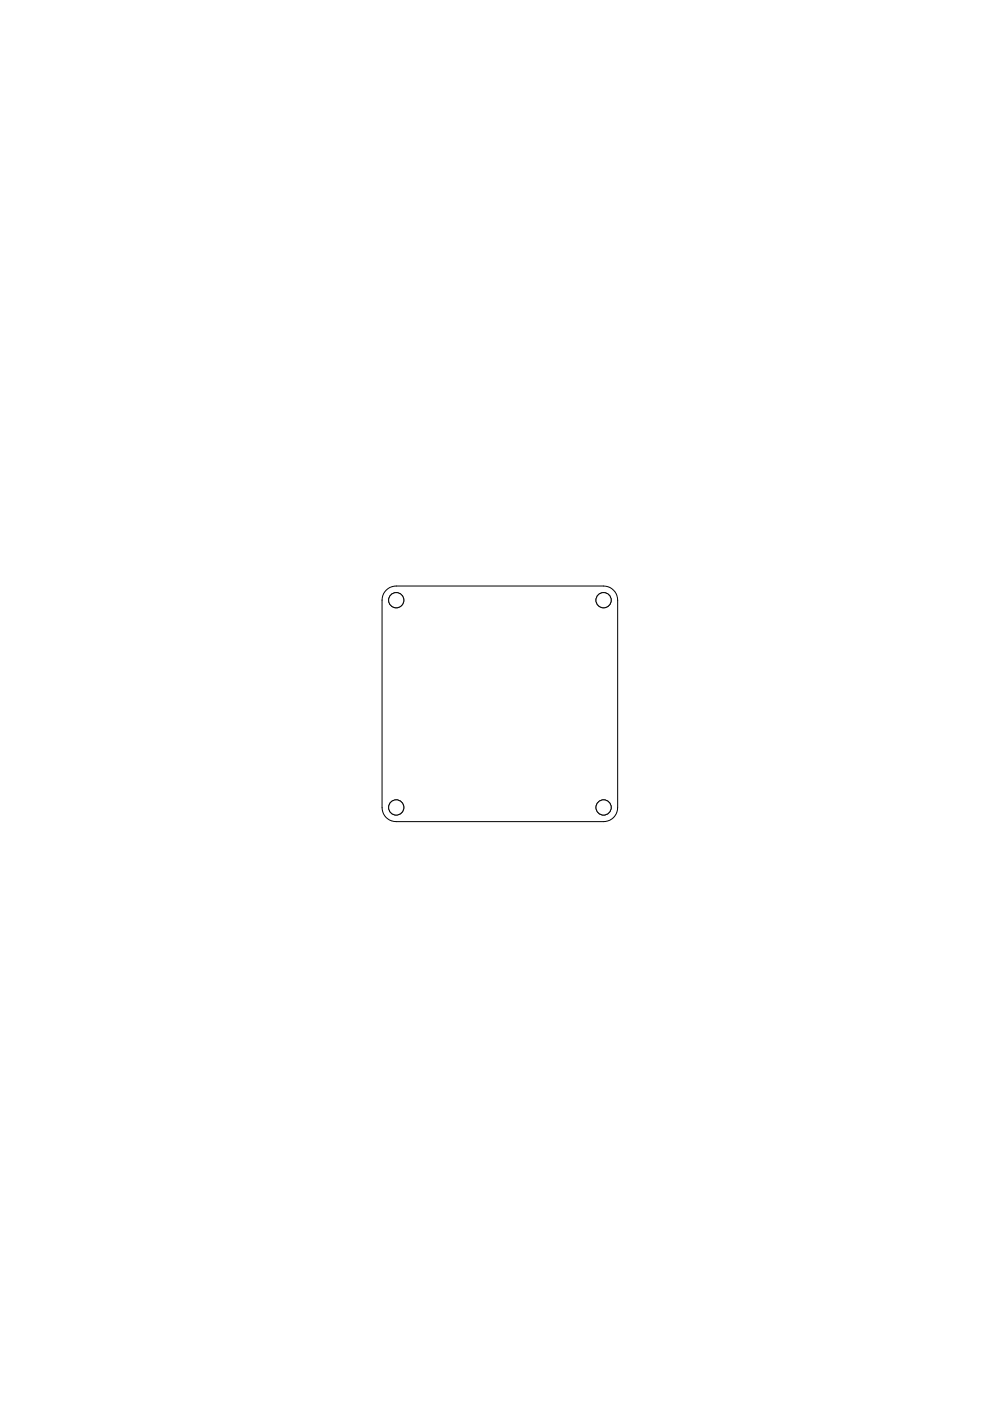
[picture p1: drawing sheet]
<svg xmlns="http://www.w3.org/2000/svg" width="210mm" height="297mm" viewBox="0 0 210 297" stroke-linecap="round" stroke-linejoin="round" font-family="sans-serif">
<g fill="none" stroke="#000" stroke-width=".21">
<path d="M81.9 125.1a2.86 2.86 0 0 1 2.1-.9h44a3 3 0 0 1 3 3.1v43.9a2.96 2.96 0 0 1-3 3h-44a2.96 2.96 0 0 1-3-3v-43.9l.3-1.4z"/>
<circle cx="128" cy="127.3" r="1.61"/>
</g>
<circle cx="128" cy="127.3" r="1.61" fill="#fff" stroke="#000" stroke-width=".21"/>
<circle cx="84" cy="127.3" r="1.61" fill="none" stroke="#000" stroke-width=".21"/>
<circle cx="84" cy="127.3" r="1.61" fill="#fff" stroke="#000" stroke-width=".21"/>
<circle cx="84" cy="171.2" r="1.61" fill="none" stroke="#000" stroke-width=".21"/>
<circle cx="84" cy="171.2" r="1.61" fill="#fff" stroke="#000" stroke-width=".21"/>
<circle cx="128" cy="171.2" r="1.61" fill="none" stroke="#000" stroke-width=".21"/>
<circle cx="128" cy="171.2" r="1.61" fill="#fff" stroke="#000" stroke-width=".21"/>
</svg>
